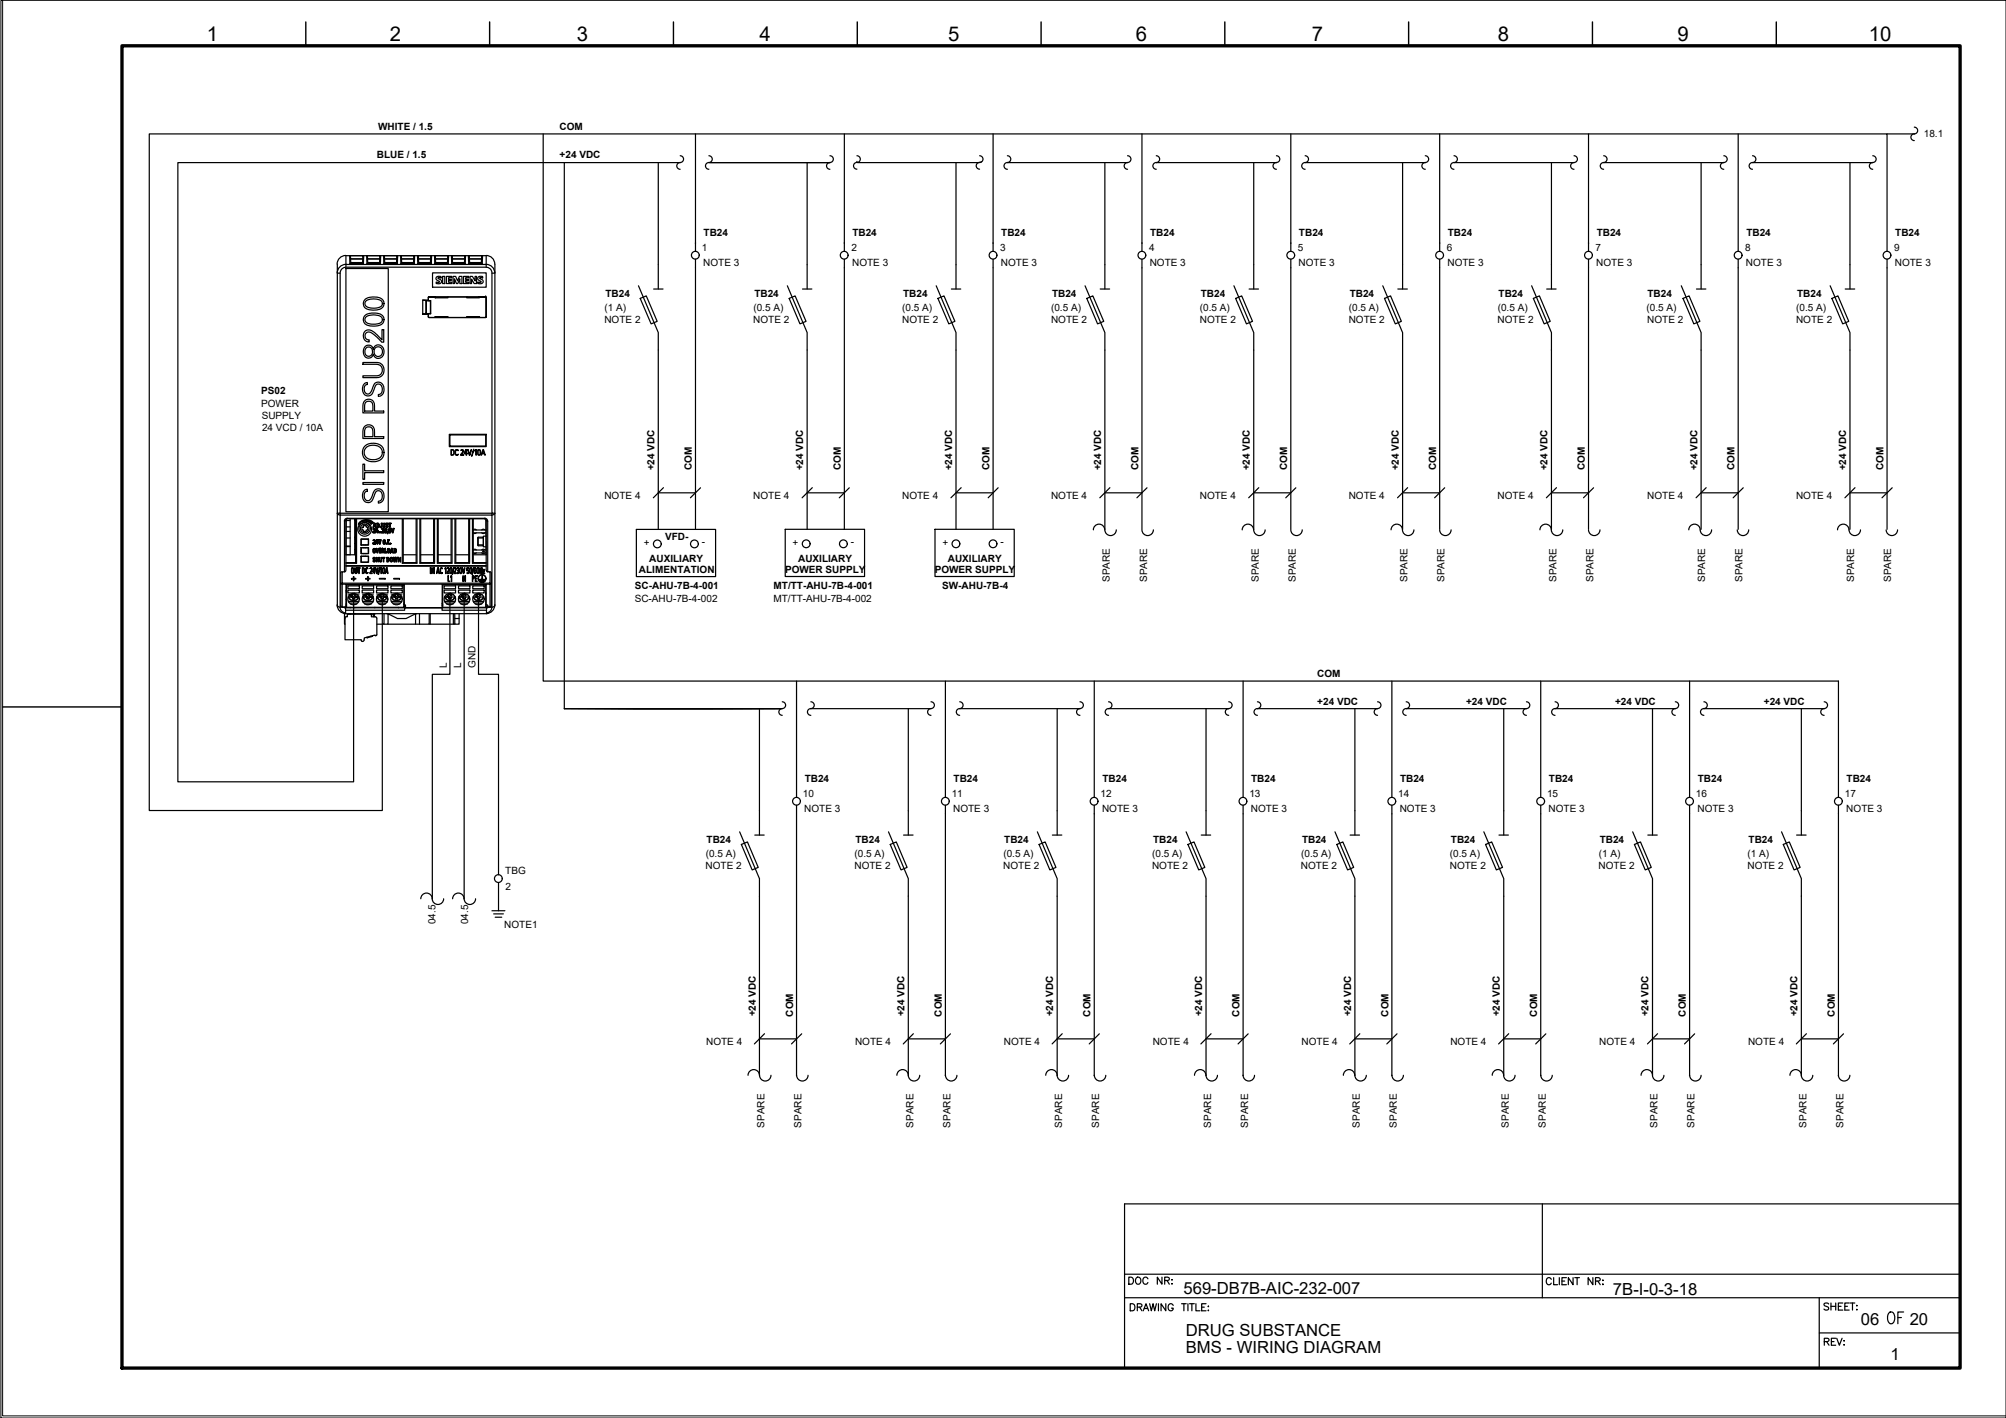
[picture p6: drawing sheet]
<svg xmlns="http://www.w3.org/2000/svg" width="420mm" height="297mm" viewBox="0 0 420 297" stroke-linecap="round" stroke-linejoin="round" font-family="sans-serif">
<defs><g id="words">
<text font-size="5.7" x="394.4" y="278.7">OF</text>
<text font-size="4.4" x="235.7" y="270.2">DOC NR:</text>
<g font-size="4.3">
<text x="43.3" y="8.5">1</text>
<text x="81.7" y="8.5">2</text>
<text x="120.8" y="8.5">3</text>
<text x="159.1" y="8.5">4</text>
<text x="198.6" y="8.5">5</text>
<text x="237.9" y="8.5">6</text>
<text x="274.8" y="8.5">7</text>
<text x="313.7" y="8.5">8</text>
<text x="351.3" y="8.5">9</text>
<text x="391.4" y="8.5">10</text>
</g>
<g font-size="3.5">
<text x="247.9" y="271">569-DB7B-AIC-232-007</text>
<text x="337.8" y="271.2">7B-I-0-3-18</text>
<text x="248.4" y="279.9">DRUG SUBSTANCE</text>
<text x="389.8" y="277.5">06</text>
<text x="400" y="277.5">20</text>
<text x="248.4" y="283.5">BMS - WIRING DIAGRAM</text>
<text x="395.9" y="284.8">1</text>
</g>
<g font-size="2.1">
<text x="79.2" y="27.2">WHITE / 1.5</text>
<text x="117.2" y="27.2">COM</text>
<text x="402.9" y="28.7">18.1</text>
<text x="78.9" y="33.2">BLUE / 1.5</text>
<text x="117.2" y="33.2">+24 VDC</text>
<text x="147" y="52.6">1</text>
<text x="147.4" y="49.5">TB24</text>
<text x="178.3" y="52.6">2</text>
<text x="178.5" y="49.5">TB24</text>
<text x="209.5" y="52.6">3</text>
<text x="209.7" y="49.5">TB24</text>
<text x="240.7" y="52.6">4</text>
<text x="240.9" y="49.5">TB24</text>
<text x="271.8" y="52.6">5</text>
<text x="272.1" y="49.5">TB24</text>
<text x="303" y="52.6">6</text>
<text x="303.3" y="49.5">TB24</text>
<text x="334.2" y="52.6">7</text>
<text x="334.4" y="49.5">TB24</text>
<text x="365.5" y="52.6">8</text>
<text x="365.8" y="49.5">TB24</text>
<text x="396.7" y="52.6">9</text>
<text x="397" y="49.5">TB24</text>
<text x="147.3" y="55.8">NOTE 3</text>
<text x="178.5" y="55.8">NOTE 3</text>
<text x="209.7" y="55.8">NOTE 3</text>
<text x="240.8" y="55.8">NOTE 3</text>
<text x="272" y="55.8">NOTE 3</text>
<text x="303.2" y="55.8">NOTE 3</text>
<text x="334.3" y="55.8">NOTE 3</text>
<text x="365.7" y="55.8">NOTE 3</text>
<text x="396.9" y="55.8">NOTE 3</text>
<text x="126.6" y="65.1">(1 A)</text>
<text x="126.8" y="62.3">TB24</text>
<text x="157.8" y="65.1">(0.5 A)</text>
<text x="158" y="62.3">TB24</text>
<text x="189" y="65.1">(0.5 A)</text>
<text x="189.2" y="62.3">TB24</text>
<text x="220.2" y="65.1">(0.5 A)</text>
<text x="220.3" y="62.3">TB24</text>
<text x="251.3" y="65.1">(0.5 A)</text>
<text x="251.5" y="62.3">TB24</text>
<text x="282.5" y="65.1">(0.5 A)</text>
<text x="282.7" y="62.3">TB24</text>
<text x="313.7" y="65.1">(0.5 A)</text>
<text x="313.9" y="62.3">TB24</text>
<text x="344.9" y="65.1">(0.5 A)</text>
<text x="345.1" y="62.3">TB24</text>
<text x="376.2" y="65.1">(0.5 A)</text>
<text x="376.4" y="62.3">TB24</text>
<text x="126.6" y="67.6">NOTE 2</text>
<text x="157.8" y="67.6">NOTE 2</text>
<text x="189" y="67.6">NOTE 2</text>
<text x="220.1" y="67.6">NOTE 2</text>
<text x="251.3" y="67.6">NOTE 2</text>
<text x="282.5" y="67.6">NOTE 2</text>
<text x="313.7" y="67.6">NOTE 2</text>
<text x="345" y="67.6">NOTE 2</text>
<text x="376.2" y="67.6">NOTE 2</text>
<text x="54.7" y="82.5">PS02</text>
<text x="54.7" y="85.2">POWER</text>
<text x="54.8" y="87.7">SUPPLY</text>
<text x="54.9" y="90.2">24 VCD / 10A</text>
<text x="137.1" y="98.5" transform="rotate(-90 137.1 98.5)">+24 VDC</text>
<text x="144.9" y="98.6" transform="rotate(-90 144.9 98.6)">COM</text>
<text x="168.3" y="98.5" transform="rotate(-90 168.3 98.5)">+24 VDC</text>
<text x="176.1" y="98.6" transform="rotate(-90 176.1 98.6)">COM</text>
<text x="199.4" y="98.5" transform="rotate(-90 199.4 98.5)">+24 VDC</text>
<text x="207.2" y="98.6" transform="rotate(-90 207.2 98.6)">COM</text>
<text x="230.6" y="98.5" transform="rotate(-90 230.6 98.5)">+24 VDC</text>
<text x="238.4" y="98.6" transform="rotate(-90 238.4 98.6)">COM</text>
<text x="261.8" y="98.5" transform="rotate(-90 261.8 98.5)">+24 VDC</text>
<text x="269.6" y="98.6" transform="rotate(-90 269.6 98.6)">COM</text>
<text x="293" y="98.5" transform="rotate(-90 293 98.5)">+24 VDC</text>
<text x="300.8" y="98.6" transform="rotate(-90 300.8 98.6)">COM</text>
<text x="324.1" y="98.5" transform="rotate(-90 324.1 98.5)">+24 VDC</text>
<text x="332" y="98.6" transform="rotate(-90 332 98.6)">COM</text>
<text x="355.5" y="98.5" transform="rotate(-90 355.5 98.5)">+24 VDC</text>
<text x="363.3" y="98.6" transform="rotate(-90 363.3 98.6)">COM</text>
<text x="386.7" y="98.5" transform="rotate(-90 386.7 98.5)">+24 VDC</text>
<text x="394.5" y="98.6" transform="rotate(-90 394.5 98.6)">COM</text>
<text x="126.6" y="104.6">NOTE 4</text>
<text x="157.8" y="104.6">NOTE 4</text>
<text x="189" y="104.6">NOTE 4</text>
<text x="220.1" y="104.6">NOTE 4</text>
<text x="251.3" y="104.6">NOTE 4</text>
<text x="282.5" y="104.6">NOTE 4</text>
<text x="313.7" y="104.6">NOTE 4</text>
<text x="345" y="104.6">NOTE 4</text>
<text x="376.2" y="104.6">NOTE 4</text>
<text x="139.3" y="113.2">VFD-</text>
<text x="134.8" y="114.4">+</text>
<text x="136" y="117.7">AUXILIARY</text>
<text x="147" y="114.2">-</text>
<text x="166" y="114.4">+</text>
<text x="167.2" y="117.6">AUXILIARY</text>
<text x="178.2" y="114.2">-</text>
<text x="197.4" y="114.4">+</text>
<text x="198.5" y="117.6">AUXILIARY</text>
<text x="209.6" y="114.2">-</text>
<text x="133" y="123.5">SC-AHU-7B-4-001</text>
<text x="133.8" y="120.1">ALIMENTATION</text>
<text x="162" y="123.5">MT/TT-AHU-7B-4-001</text>
<text x="164.4" y="120.1">POWER SUPPLY</text>
<text x="195.8" y="120.1">POWER SUPPLY</text>
<text x="197.3" y="123.5">SW-AHU-7B-4</text>
<text x="232.5" y="121.9" transform="rotate(-90 232.5 121.9)">SPARE</text>
<text x="240.2" y="121.9" transform="rotate(-90 240.2 121.9)">SPARE</text>
<text x="263.7" y="121.9" transform="rotate(-90 263.7 121.9)">SPARE</text>
<text x="271.4" y="121.9" transform="rotate(-90 271.4 121.9)">SPARE</text>
<text x="294.8" y="121.9" transform="rotate(-90 294.8 121.9)">SPARE</text>
<text x="302.6" y="121.9" transform="rotate(-90 302.6 121.9)">SPARE</text>
<text x="326" y="121.9" transform="rotate(-90 326 121.9)">SPARE</text>
<text x="333.8" y="121.9" transform="rotate(-90 333.8 121.9)">SPARE</text>
<text x="357.2" y="121.9" transform="rotate(-90 357.2 121.9)">SPARE</text>
<text x="364.9" y="121.9" transform="rotate(-90 364.9 121.9)">SPARE</text>
<text x="388.3" y="121.9" transform="rotate(-90 388.3 121.9)">SPARE</text>
<text x="396.1" y="121.9" transform="rotate(-90 396.1 121.9)">SPARE</text>
<text x="132.9" y="126.1">SC-AHU-7B-4-002</text>
<text x="162" y="126.1">MT/TT-AHU-7B-4-002</text>
<text x="93.6" y="140" transform="rotate(-90 93.6 140)">L</text>
<text x="96.6" y="140" transform="rotate(-90 96.6 140)">L</text>
<text x="99.6" y="139.9" transform="rotate(-90 99.6 139.9)">GND</text>
<text x="275.9" y="141.7">COM</text>
<text x="275.9" y="147.7">+24 VDC</text>
<text x="307.1" y="147.7">+24 VDC</text>
<text x="338.3" y="147.7">+24 VDC</text>
<text x="369.4" y="147.7">+24 VDC</text>
<text x="168.2" y="167">10</text>
<text x="168.6" y="163.9">TB24</text>
<text x="199.3" y="167">11</text>
<text x="199.7" y="163.9">TB24</text>
<text x="230.5" y="167">12</text>
<text x="230.9" y="163.9">TB24</text>
<text x="261.7" y="167">13</text>
<text x="262.1" y="163.9">TB24</text>
<text x="292.9" y="167">14</text>
<text x="293.2" y="163.9">TB24</text>
<text x="324" y="167">15</text>
<text x="324.4" y="163.9">TB24</text>
<text x="355.2" y="167">16</text>
<text x="355.6" y="163.9">TB24</text>
<text x="386.4" y="167">17</text>
<text x="386.8" y="163.9">TB24</text>
<text x="168.5" y="170.1">NOTE 3</text>
<text x="199.6" y="170.1">NOTE 3</text>
<text x="230.8" y="170.1">NOTE 3</text>
<text x="262" y="170.1">NOTE 3</text>
<text x="293.2" y="170.1">NOTE 3</text>
<text x="324.4" y="170.1">NOTE 3</text>
<text x="355.5" y="170.1">NOTE 3</text>
<text x="386.7" y="170.1">NOTE 3</text>
<text x="147.8" y="179.5">(0.5 A)</text>
<text x="148" y="176.7">TB24</text>
<text x="179" y="179.5">(0.5 A)</text>
<text x="179.2" y="176.7">TB24</text>
<text x="210.2" y="179.5">(0.5 A)</text>
<text x="210.4" y="176.7">TB24</text>
<text x="241.3" y="179.5">(0.5 A)</text>
<text x="241.5" y="176.7">TB24</text>
<text x="272.5" y="179.5">(0.5 A)</text>
<text x="272.7" y="176.7">TB24</text>
<text x="303.7" y="179.5">(0.5 A)</text>
<text x="303.9" y="176.7">TB24</text>
<text x="334.9" y="179.5">(1 A)</text>
<text x="335.1" y="176.7">TB24</text>
<text x="366" y="179.5">(1 A)</text>
<text x="366.2" y="176.7">TB24</text>
<text x="105.8" y="183.2">TBG</text>
<text x="147.8" y="182">NOTE 2</text>
<text x="179" y="182">NOTE 2</text>
<text x="210.1" y="182">NOTE 2</text>
<text x="241.3" y="182">NOTE 2</text>
<text x="272.5" y="182">NOTE 2</text>
<text x="303.7" y="182">NOTE 2</text>
<text x="334.8" y="182">NOTE 2</text>
<text x="366" y="182">NOTE 2</text>
<text x="105.9" y="186.4">2</text>
<text x="91.2" y="193.6" transform="rotate(-90 91.2 193.6)">04.5</text>
<text x="98" y="193.6" transform="rotate(-90 98 193.6)">04.5</text>
<text x="105.6" y="194.4">NOTE1</text>
<text x="158.3" y="212.9" transform="rotate(-90 158.3 212.9)">+24 VDC</text>
<text x="166.1" y="212.9" transform="rotate(-90 166.1 212.9)">COM</text>
<text x="189.4" y="212.9" transform="rotate(-90 189.4 212.9)">+24 VDC</text>
<text x="197.3" y="212.9" transform="rotate(-90 197.3 212.9)">COM</text>
<text x="220.6" y="212.9" transform="rotate(-90 220.6 212.9)">+24 VDC</text>
<text x="228.4" y="212.9" transform="rotate(-90 228.4 212.9)">COM</text>
<text x="251.8" y="212.9" transform="rotate(-90 251.8 212.9)">+24 VDC</text>
<text x="259.6" y="212.9" transform="rotate(-90 259.6 212.9)">COM</text>
<text x="283" y="212.9" transform="rotate(-90 283 212.9)">+24 VDC</text>
<text x="290.8" y="212.9" transform="rotate(-90 290.8 212.9)">COM</text>
<text x="314.1" y="212.9" transform="rotate(-90 314.1 212.9)">+24 VDC</text>
<text x="322" y="212.9" transform="rotate(-90 322 212.9)">COM</text>
<text x="345.3" y="212.9" transform="rotate(-90 345.3 212.9)">+24 VDC</text>
<text x="353.1" y="212.9" transform="rotate(-90 353.1 212.9)">COM</text>
<text x="376.5" y="212.9" transform="rotate(-90 376.5 212.9)">+24 VDC</text>
<text x="384.3" y="212.9" transform="rotate(-90 384.3 212.9)">COM</text>
<text x="147.9" y="219">NOTE 4</text>
<text x="179.1" y="219">NOTE 4</text>
<text x="210.3" y="219">NOTE 4</text>
<text x="241.4" y="219">NOTE 4</text>
<text x="272.6" y="219">NOTE 4</text>
<text x="303.8" y="219">NOTE 4</text>
<text x="335" y="219">NOTE 4</text>
<text x="366.1" y="219">NOTE 4</text>
<text x="160.1" y="236.2" transform="rotate(-90 160.1 236.2)">SPARE</text>
<text x="167.9" y="236.2" transform="rotate(-90 167.9 236.2)">SPARE</text>
<text x="191.3" y="236.2" transform="rotate(-90 191.3 236.2)">SPARE</text>
<text x="199.1" y="236.2" transform="rotate(-90 199.1 236.2)">SPARE</text>
<text x="222.5" y="236.2" transform="rotate(-90 222.5 236.2)">SPARE</text>
<text x="230.3" y="236.2" transform="rotate(-90 230.3 236.2)">SPARE</text>
<text x="253.7" y="236.2" transform="rotate(-90 253.7 236.2)">SPARE</text>
<text x="261.4" y="236.2" transform="rotate(-90 261.4 236.2)">SPARE</text>
<text x="284.8" y="236.2" transform="rotate(-90 284.8 236.2)">SPARE</text>
<text x="292.6" y="236.2" transform="rotate(-90 292.6 236.2)">SPARE</text>
<text x="316" y="236.2" transform="rotate(-90 316 236.2)">SPARE</text>
<text x="323.8" y="236.2" transform="rotate(-90 323.8 236.2)">SPARE</text>
<text x="347.2" y="236.2" transform="rotate(-90 347.2 236.2)">SPARE</text>
<text x="354.9" y="236.2" transform="rotate(-90 354.9 236.2)">SPARE</text>
<text x="378.4" y="236.2" transform="rotate(-90 378.4 236.2)">SPARE</text>
<text x="386.1" y="236.2" transform="rotate(-90 386.1 236.2)">SPARE</text>
</g>
</g></defs>
<!-- layer: PDF_I_DATA -->
<g fill="none" stroke="#000" stroke-width=".25">
<path d="M70.7 57.2v69.6M72.4 53.5a1.81 1.81 0 0 0-1.8 1.8l.1 1.8M72.5 53.6h29.3M73.3 53.6h2.8M76.9 53.6h2.8M80.4 53.6h2.8M84 53.6h2.7M87.5 53.6h2.8M91.1 53.6h2.8M94.7 53.6h2.7M98.2 53.6h2.8M101.8 53.5a1.81 1.81 0 0 1 1.8 1.8"/>
<path d="M103.7 57.2v69.6M103.7 55.3v1.8M133.3 110.9h16.6v9.9h-16.6zM137.9 103.2h7.8M139 102.2l-2.2 2.1M146.7 102.2l-2.1 2.1M164.5 110.9h16.6v9.9h-16.6zM169.1 103.2h7.7M170.1 102.2l-2.1 2.1M177.9 102.2l-2.1 2.1M195.8 110.9h16.6v9.9h-16.6zM200.2 103.2h7.8"/>
<path d="M201.3 102.2l-2.1 2.1M209.1 102.2l-2.1 2.1M231.4 103.2h7.8M232.5 102.2l-2.1 2.1M240.2 102.2l-2.1 2.1M262.6 103.2h7.8M263.7 102.2l-2.2 2.1M271.4 102.2l-2.1 2.1M293.8 103.2h7.7M294.8 102.2l-2.1 2.1M302.6 102.2l-2.1 2.1M325 103.2h7.7"/>
<path d="M326 102.2l-2.1 2.1M333.8 102.2l-2.1 2.1M356.3 103.2h7.8M357.4 102.2l-2.2 2.1M365.1 102.2l-2.1 2.1M387.5 103.2h7.7M388.5 102.2l-2.1 2.1M396.3 102.2l-2.1 2.1M70.6 126.7a1.81 1.81 0 0 0 1.8 1.8M72.3 128.5h.1M72.4 128.5h29.5M102.2 128.5h-.3"/>
<path d="M103.6 126.7a1.81 1.81 0 0 1-1.7 1.8M159.1 217.6h7.7M160.1 216.5l-2.1 2.2M167.9 216.6l-2.1 2.1M190.2 217.6h7.8M191.3 216.5l-2.1 2.2M199.1 216.6l-2.1 2.1M221.4 217.6h7.8M222.5 216.5l-2.1 2.2M230.3 216.6l-2.2 2.1M252.6 217.6h7.8M253.7 216.5l-2.2 2.2"/>
<path d="M261.4 216.6l-2.1 2.1M283.8 217.6h7.7M284.8 216.5l-2.1 2.2M292.6 216.6l-2.1 2.1M314.9 217.6h7.8M316 216.5l-2.1 2.2M323.8 216.6l-2.2 2.1M346.1 217.6h7.8M347.2 216.5l-2.1 2.2M354.9 216.6l-2.1 2.1M377.3 217.6h7.8M378.4 216.5l-2.2 2.2"/>
<path d="M386.1 216.6l-2.1 2.1"/>
</g>
<!-- layer: PDF_EI-CTRL -->
<g fill="none" stroke="#000" stroke-width=".25">
<path d="M70.7 57.1v.1h.5M71.6 56.4l.9-.4h29.3a1.23 1.23 0 0 1 1.2 1.2v50.3h.7l-.1 .2-.6 .2v-.4h-31.8v.4l-.4-.1-.1-.3h.5v-50.4zM72.4 55.4a1.81 1.81 0 0 0-1.8 1.8M72.5 53.6v1.8h29.3v-1.8M72.5 56.2h8.8v51h-8.8zM72.5 55.4v.6M73.2 53.5l.2 .2 .1 1.5h2.4l.1-1.5 .1-.2M73.2 53.6l.1 1.7h2.8l.1-1.7M73.4 54.2h2.6M73.4 55h2.5M74.3 55.2h.1M76.1 55.2h.1"/>
<path d="M76.1 55.2h-2.8M76.8 53.5l.1 .2M76.8 53.6l.1 1.7h2.8v-1.7M77 54.2h2.5M77 55h2.5M79.1 55.2h.1M79.6 55.2h.1M79.6 55.2h-2.8M79.7 53.5l-.2 .2v1.5h-2.5v-1.5M80.3 53.5l.2 .2 .1 1.5h2.5v-1.5l.2-.2M80.3 53.6l.1 1.7h2.8l.1-1.7M80.5 54.2h2.6"/>
<path d="M80.6 55h2.5M83 55.2h.1M83.2 55.2h.1M83.2 55.2h-2.8M83.9 53.5l.2 .2M83.9 53.6l.1 1.7h2.8v-1.7M84.1 54.2h2.6M84.1 55h2.5M84.2 55.2h.1M86.7 55.2h-2.8M86.8 53.5l-.1 .2-.1 1.5h-2.5v-1.5M87.4 53.5l.2 .2"/>
<path d="M87.4 53.6l.1 1.7h2.8l.1-1.7M87.7 54.2h2.5M87.7 55h2.5M90.1 55.2h.1M90.3 55.2h-2.8M90.4 53.5l-.2 .2-.1 1.5h-2.4l-.1-1.5M90.6 57.2h11.2v3h-11.2zM91 53.5l.2 .2v1.5h2.5l.1-1.5M91 53.6l.1 1.7h2.8l.1-1.7M91.2 54.2h2.5M91.2 55h2.5M91.3 55.2h.1"/>
<path d="M91.4 58l.4-.1h.6v.3h-.6l.2 .2a.54 .54 0 0 1 .4 .8 .54 .54 0 0 1-.8 .2h-.2v-.3h.5l.2-.1-.2-.1a.56 .56 0 0 1-.5-.9zM92.7 57.9h.5v1.5h-.5zM93.5 57.9h1.1v.3h-.6v.3h.5v.3h-.5v.3h.6v.3h-1.1zM93.9 55.2h-2.8M93.9 53.5l-.2 .2M94.5 53.5l.2 .2 .1 1.5h2.5v-1.5M94.6 53.6v1.7h2.9v-1.7M94.8 54.2h2.5M94.8 55h2.5M94.9 57.9h.5l.4 .9 .4-.9h.6v1.5h-.5v-1l-.4 1h-.3l-.4-1v1h-.3zM97.1 57.9h1.1v.3h-.7v.3h.6v.3h-.6v.3h.7v.3h-1.1zM97.4 55.2h-2.8"/>
<path d="M97.5 53.5l-.2 .2M98.1 53.5l.2 .2 .1 1.5h2.4l.1-1.5M98.1 53.6l.1 1.7h2.8l.1-1.7M98.2 55.2h.1M98.2 55.2h2.8M98.3 54.2h2.6M98.3 55h2.5M98.5 57.9h.5l.5 1v-1h.3v1.5h-.5l-.5-.9v.9h-.3zM100.1 58.1l.3-.2h.7v.3h-.5l-.1 .1 .1 .1a.56 .56 0 0 1 .5 .7 .56 .56 0 0 1-.9 .3h-.1v-.3h.6v-.2a.61 .61 0 0 1-.6-.8zM101 53.5l-.1 .2M101.8 56v-.6a1.81 1.81 0 0 1 1.8 1.8M103.7 57.1v.1h-.7"/>
<path d="M76 75.9h2.4a1.62 1.62 0 0 1 2 1.4 1.62 1.62 0 0 1-1.7 1.8h-2.7v-.4h2.4a1.27 1.27 0 0 0 1.7-1.2 1.27 1.27 0 0 0-1.7-1.2h-2.4zM76.4 69.4a1.62 1.62 0 0 1 2.4 .6l1.2 1.2v-2.1h.4v2.6h-.5l-.2-.3a4.2 4.2 0 0 0-2.6-1.8 .83 .83 0 0 0-.6 .9 .83 .83 0 0 0 .8 .7v.4a1.32 1.32 0 0 1-1.1-.8 1.32 1.32 0 0 1 .2-1.4zM76.5 66a3.6 3.6 0 0 1 3.6 .1 1.38 1.38 0 0 1 .1 1.6 1.38 1.38 0 0 1-1.5 .6 2.48 2.48 0 0 1-2.5-.8 1.26 1.26 0 0 1 .3-1.5zM76.5 62.6a3.3 3.3 0 0 1 3.7 .3 1.43 1.43 0 0 1-1.5 2 2.21 2.21 0 0 1-2.5-.9 1.26 1.26 0 0 1 .3-1.4zM76.6 72.5a1.01 1.01 0 0 1 1.6 .6 1.15 1.15 0 0 1 1.4-.8 1.15 1.15 0 0 1 .8 1.3 1.15 1.15 0 0 1-.8 1.4 1.15 1.15 0 0 1-1.4-.8 1.08 1.08 0 0 1-1.3 .8 1.08 1.08 0 0 1-.8-1.4l.1-.6zM76.6 66.4a2.89 2.89 0 0 1 3.4 .2 .94 .94 0 0 1-.2 1 .94 .94 0 0 1-.9 .3 2.1 2.1 0 0 1-2.4-.7l-.1-.4zM76.6 63.1a2.93 2.93 0 0 1 3.4 .1 .96 .96 0 0 1-.2 1 .96 .96 0 0 1-.9 .3 2.14 2.14 0 0 1-2.4-.7l-.1-.4zM76.7 72.9a.92 .92 0 0 1 1.4 .7 .92 .92 0 0 1-1.2 1l-.1-.1a1.15 1.15 0 0 1-.1-1.6zM78.6 72.9a.95 .95 0 0 1 1.3 .1 .95 .95 0 0 1 0 1.3 .95 .95 0 0 1-1.3 .1l-.2-.5zM88.5 62.9l1.6 .1 .1 2.7M89.2 65.6l.2 .1M89.2 63.1v2.5z"/>
<path d="M89.3 65.5l.1 .1M89.4 63l-.2 .1M89.4 63l-.1 .1M89.7 66.4l.1 .1M89.7 62.9v-.6v.7M89.7 65.7v.1M89.8 62.2l-.1 .1M90.1 65.7l-1.6 .1v-2.9l1.7 .1v2.7h-.5v.7v-.6h-1.2M90.2 63h-.1M91.1 62.2h-1.3h11.9h-1.3M91.1 62.2h2.7v.2h-2.7zM91.1 66.3h2.7v.2h-2.7z"/>
<path d="M91.1 66.5h-1.3h11.9h-1.3v-.2h-2.7v.2M93.8 66.5h6.6M93.8 62.2h3.9M97.7 62.2h2.7v.2h-2.7zM101.7 62.2l.1 .1M101.7 66.5h.1M101.7 62.2h.1M101.8 66.4l-.1 .1M101.8 62.3v4.1zM76 97.2h.4v1.4h4v.4h-4v1.4h-.4zM76.3 89.4a1.25 1.25 0 0 1 1.6-.2 1.25 1.25 0 0 1 .5 1.4v.9h2v.3h-4.4v-1.7zM76.3 84a1.25 1.25 0 0 1 1.6-.2 1.25 1.25 0 0 1 .5 1.5v.8h2v.4h-4.4l.1-1.9z"/>
<path d="M76.3 80.4l.6-.3v.4a1.04 1.04 0 0 0-.6 1.1 1.04 1.04 0 0 0 .9 .9 3.9 3.9 0 0 0 1.1-1.9 1.17 1.17 0 0 1 1.4-.4 1.17 1.17 0 0 1 .7 1.3v.6a1.19 1.19 0 0 1-1.2 .9v-.4a1.11 1.11 0 0 0 .9-1.1 1.11 1.11 0 0 0-1-1l-.5 .3a4.1 4.1 0 0 1-1.1 2.1 1.43 1.43 0 0 1-1.5-.8 1.43 1.43 0 0 1 .2-1.6zM76.4 93.4a2.68 2.68 0 0 1 3.9 .5 2.05 2.05 0 0 1-.4 2.2 2.05 2.05 0 0 1-2.2 .6 1.92 1.92 0 0 1-1.7-1.2 1.92 1.92 0 0 1 .4-2.1zM76.6 93.8a2.17 2.17 0 0 1 3.5 .6 1.82 1.82 0 0 1-2.7 1.8 1.45 1.45 0 0 1-.8-2.4zM76.6 89.6a1 1 0 0 1 1.2 .1 1 1 0 0 1 .3 1.1v.7h-1.7v-1.4zM76.6 84.3a.99 .99 0 0 1 1.2 0 .99 .99 0 0 1 .3 1.2v.6h-1.7v-1.3zM94.1 91h7.7v2.6h-7.7zM94.2 91.1h7.5v2.3h-7.5zM94.5 94.2a.59 .59 0 0 1 .7 .6 .59 .59 0 0 1-.7 .5zM94.6 94.3a.51 .51 0 0 1 .5 .5 .51 .51 0 0 1-.5 .5zM95.4 94.3l.4-.1 .2 .2-.1-.1a.38 .38 0 0 0-.5 .1 .38 .38 0 0 0 0 .5 .32 .32 0 0 0 .2 .4 .32 .32 0 0 0 .4-.1l-.2 .2-.4-.2zM96.6 94.3a.34 .34 0 0 1 .5 0 .34 .34 0 0 1-.2 .5l-.3 .5 .5 .1h-.6l.2-.5a.42 .42 0 0 0 .2-.6l-.3 .1zM97.5 94.2h.2v.8h.2h-.2v.4l-.1-.4h-.4z"/>
<path d="M97.6 94.3v.7h-.3zM98 94.2l.4 1.1 .4-1.1-.4 1.2h-.1zM99.2 94.1l-.4 1.4zM99.4 94.4l.4-.2v1.2l-.1-1.1zM100.1 94.2a.32 .32 0 0 1 .4 0 .32 .32 0 0 1 .1 .4v.3a.34 .34 0 0 1-.4 .5 .34 .34 0 0 1-.1-.6zM100.2 94.3l.3 .1 .1 .7-.2 .2-.3-.2zM101.2 94.2l.4 1.1-.1-.3h-.6l-.1 .3zM101.2 94.3l.2 .7h-.4zM71.6 119.8l-.3 .3M72.2 109.2v10.6h-.5v2.4h30.9v-2.4h-.4v-10.6M72.2 109.2l.3-.2v10.4l-.1 .2-.2 .2M72.5 116.2h2"/>
<path d="M72.5 118.5h29.3M72.5 118.6h29.3M72.5 114.5h.8M72.5 114.4h.8M72.5 110.4h.8M72.5 111.3h.8M72.5 112.7h.8M72.5 109h.8M72.5 108.8v7.4M72.7 108.7l-.3 .3M72.7 108.5a.6 .6 0 0 0-.6 .7M72.7 108.6h28.9v.1h-28.9z"/>
<path d="M73.3 108.7v7.5h-.8M73.7 119l.3-.1 .1 .3v.7l-.2 .2-.3-.2zM73.8 119l.2 .2v.7l-.1 .2-.2-.2zM74.3 113.9h.2M74.3 108.7v7.5M74.3 118.9l.2 1.1 .2-.1v-1l.1 .7a.3 .3 0 0 1 0 .4 .3 .3 0 0 1-.5 0zM74.4 108.8l-.1 .1M74.4 112.7l-.1-.2 .2 .2M74.5 115.1h-.2M74.5 112.9h-.2M74.5 108.9v3.6M74.5 108.8l-.2 .1"/>
<path d="M74.5 108.7v9.2h-2M74.5 117.8l.1 .2M74.7 108.7v9.3h-2.2M74.9 118.9h.6l-.3 .1v1.1v-1.1zM75.3 109.4a2 2 0 0 1 2.9 .1l-.5 .3a1.67 1.67 0 0 0-2.6 0zM75.6 116.5h1.6v1.3h-1.6zM75.6 114.7h1.6v1.3h-1.6zM75.6 112.9h1.6v1.3h-1.6zM75.6 114.1h.1M75.6 113h.1M75.6 115.9h.1M75.6 114.8h.1"/>
<path d="M75.6 117.8h.1M75.6 116.6h.1M75.6 115.5v.1M75.6 115.3h.1M75.6 113h1.6v1.1h-1.6zM75.6 114.8h1.6v1.1h-1.6zM75.6 116.6h1.6v1.2h-1.6zM75.6 115.1v.1M75.9 118.9h.2a.51 .51 0 0 1 .3 .8l-.1 .3-.4 .1zM76 119a.57 .57 0 0 1 .3 .5 .57 .57 0 0 1-.3 .5zM76 101.1h4.4v.4h-4.4zM76.1 110.1h.6v.3h.3v.6h-.3v.3h-.6v-.3h-.3v-.6h.3z"/>
<path d="M76.2 114.1v.1M76.2 114.7v.1M76.2 115.9v.1M76.2 116.5v.1M76.3 102.7l.6-.2v.4a1.05 1.05 0 0 0-.6 1.1 1.05 1.05 0 0 0 .9 .9 3.9 3.9 0 0 0 1.1-1.9 1.17 1.17 0 0 1 1.4-.5 1.17 1.17 0 0 1 .7 1.4v.4a1.23 1.23 0 0 1-1.2 1.1v-.4a1.1 1.1 0 0 0 .9-1.2 1.1 1.1 0 0 0-1-1 1.57 1.57 0 0 0-.8 1.3 1.19 1.19 0 0 1-1.4 1.2 1.19 1.19 0 0 1-1-1.5l.2-.7zM76.6 114.1v.1M76.6 114.7v.1M76.6 115.9v.1M76.6 116.5v.1M76.6 109l.6 .2 .5 .4M76.7 119l.2-.1 .2 .2-.3-.1-.1 .6a.25 .25 0 0 0-.1 .3 .25 .25 0 0 0 .3 .1h.2l-.2 .1a.75 .75 0 0 1-.2-1.1zM77.2 115.1v.1"/>
<path d="M77.2 115.3h.1M77.2 115.5v.1M77.6 118.9l.3 .1v.3l-.3 .7 .4 .1h-.5l.4-.9-.2-.2-.2 .1zM78 109.5l-.3 .2 .3-.2M78 109.5a2.04 2.04 0 0 0-1.9-.4l1.1 .2 .5 .4M78.1 113.9h.1M78.1 111.5h.1M78.1 111.5v.1M78.1 115.2v.4M78.2 113.2h.2l.1 .2-.4 .6h.5M78.2 110.8h.2l.1 .2-.4 .6h.5M78.2 109.5a2.06 2.06 0 0 0-3.1 .3"/>
<path d="M78.2 110.7v.1M78.2 116.9h.4l-.3-.1-.2 .2M78.2 113.1v.1M78.2 110.8v.1M78.2 116.8a.45 .45 0 0 0 .3 .7l-.1 .2-.2-.2M78.2 115h.4v.5a.24 .24 0 0 1-.1 .3 .24 .24 0 0 1-.4-.1zM78.2 117l.4 .5M78.2 113.9h.4zM78.2 115.3l.1 .4 .2-.1M78.3 111.5h.3zM78.3 115.7l.1 .1M78.3 118.9h.1v.8h.1l-.1 .4v-.3h-.4z"/>
<path d="M78.3 115l.2 .1-.1 .7-.2-.2zM78.3 110.2h.3M78.4 119v.7h-.3zM78.4 109.7l.1-.1 .2 .9-.2-.8M78.4 109.6l-.3 .9M78.4 109.7l.2 .5h-.3zM78.5 117.4l-.4 .1M78.5 110.9l-.4 .5M78.5 109.6h-.1l-.3 .9 .2-.2h.3l.1 .2M78.5 110.9l-.4 .6M78.5 113.3l-.4 .6M78.6 113.2l-.2-.1-.2 .1a.28 .28 0 0 1 .4 .1 .28 .28 0 0 1-.2 .4l-.2 .2h.4"/>
<path d="M78.6 117l-.3-.1v.3a.26 .26 0 0 1 .3 .1 .26 .26 0 0 1-.1 .4 .26 .26 0 0 1-.4-.2h.1M78.6 110.9l-.2-.2-.2 .1a.28 .28 0 0 1 .4 .2 .28 .28 0 0 1-.2 .3l-.2 .3 .4-.1M78.6 110.8v.1M78.6 115.2v.2M78.6 115.1l-.3-.2-.2 .3M78.6 118.9l.3 1.1 .3-1.1-.2 1.2h-.1zM78.7 113.7v.1h.3v.2l.2-.3M78.7 111.2l.2-.4-.2 .4M78.8 114.9l.2 .9h.1l.2-.8M78.8 114.9h.1M78.8 116.8v.9l.1-.4h.3v.4v-.9M78.8 111.3h.2z"/>
<path d="M78.8 113.7h.2zM78.8 115l.2 .7M78.8 114.9l.2 .8M78.8 114.9v.1M78.9 116.8v.4h.3v-.4M78.9 117.1h.3M78.9 113.1l-.2 .6M78.9 110.8l.2-.1h-.2l-.2 .7h.3l.1 .2 .1-.3M78.9 110.7l-.2 .6M78.9 109.7a.44 .44 0 0 1 .5 .4 .44 .44 0 0 1-.4 .4l-.1-.9a.38 .38 0 0 1 .4 .1 .38 .38 0 0 1 .1 .4M78.9 113.1h.2zM79 113.2v.5h-.2z"/>
<path d="M79 110.8v.5h-.2zM79 115.7h.1M79.1 113.1v.6h.1M79.1 113.1h-.2M79.1 110.8v.5h.1M79.1 111.3h.1zM79.1 113.7h.1zM79.2 109.7h-.2v.8l.3-.2-.1-.6M79.2 114.9l-.2 .8M79.2 114.9h.1M79.3 113.1l.2 .9 .3-.9M79.4 113.1h.1"/>
<path d="M79.3 110.1l-.1 .2-.2 .1M79.3 111.4v.2l.1-.1M79.4 111.4h.1M79.3 113.1l.2 .8M79.4 113.1h-.1M79.4 111.4l-.1 .1M79.4 114.9v.9h.4M79.4 114.9h.4zM79.5 118.9l-.3 1.4zM79.5 116.8h.1l-.1 .5a.26 .26 0 0 0 .2 .4 .26 .26 0 0 0 .2-.4v-.5M79.5 115.3h.3zM79.5 115.7h.3z"/>
<path d="M79.5 113.9h.1M79.5 117.4l.2 .2 .2-.2M79.6 116.8l.1 .9 .2-.2v-.7M79.6 111.4v.2v-.1M79.6 111.4h.1M79.6 111.4v.1M79.7 110.3h-.1M79.7 113.1l-.2 .8M79.8 113.1h.1M79.8 118.9h.1v1.2l-.1-1-.2 .1zM79.8 111.4v.2l.1-.1M79.9 111.4h.1"/>
<path d="M79.8 115h-.3v.3h.3M79.8 115.3l-.3 .1v.4l.3-.1M79.8 114.9l-.4 .1M79.9 111.4l-.1 .1M79.9 109.7v-.1v.7l-.1 .2-.1-.2M79.9 109.7v.5a.2 .2 0 0 1 .1 .3 .2 .2 0 0 1-.3 0 .2 .2 0 0 1 0-.2l.1 .1 .1-.2M80 111.6v-.1v.1h.4M80 110.9h.3l-.3 .6M80 111.4l.3-.5-.3 .6M80 115l.2-.1 .2 .2M80 114.9v.9l.1-.4 .2 .1 .2 .3M80 114.9h.2z"/>
<path d="M80 110.7v.1M80.1 115h.2v.3h-.2zM80.1 111.5h.3zM80.1 116.8h.5h-.5v.1h.2v.8l.1-.8 .2-.1M80.2 119l.1-.1a.77 .77 0 0 1 0 1.2 1.03 1.03 0 0 1-.1-1.1zM80.2 109.7l.1-.1-.1 .5a.27 .27 0 0 0 .2 .4 .27 .27 0 0 0 .2-.4v-.4M80.2 114.9l.2 .2-.1 .3M80.3 119a.76 .76 0 0 1 .1 1l-.2-.1zM80.3 109.7v.7l.1 .1 .2-.1v-.8v.1M80.3 110.1v.3l.3-.2M80.3 113.3l.2-.2 .2 .2M80.3 113.4v.4"/>
<path d="M80.3 115.4l.2 .4-.1-.2M80.3 113.2h.4v.6a.24 .24 0 0 1-.2 .2 .24 .24 0 0 1-.2-.2zM80.3 115.2l-.2 .1M80.3 115.3l.1 .2M80.3 115.5v.1M80.4 113.2l.2 .1-.1 .6-.2-.1zM80.4 110.9l-.1-.2-.2 .1a.28 .28 0 0 1 .3 .2 .28 .28 0 0 1-.2 .3l-.1 .3 .3-.1M80.4 115.1v.1M80.4 115.5v.1M80.6 111a.24 .24 0 0 1 .2-.3 .24 .24 0 0 1 .2 .3M80.6 110.9h.1M80.6 114.9v.9h.4"/>
<path d="M80.6 111.2v.2M80.7 114.9h.1M80.6 111.4l.1 .2a.18 .18 0 0 1 0-.3 .18 .18 0 0 1 .3 .1 .18 .18 0 0 1-.2 .2h-.1M80.6 113.3v.5l-.1 .1h-.1l-.1-.5M80.7 114.9l-.1 .1M80.7 115v.8l.3-.1M80.7 115.7h.3zM80.7 113.3v.3M80.8 110.7v.1a.22 .22 0 0 0-.2 .1 .22 .22 0 0 0 .1 .3 .26 .26 0 0 0-.1 .4 .26 .26 0 0 0 .4 0 .26 .26 0 0 0-.1-.4l.1-.3-.2-.1M80.8 111.1l.1-.2zM80.9 109.6a.47 .47 0 0 0 .3 .7l-.1 .2-.2-.2M80.9 109.7h.4"/>
<path d="M80.9 118.9h.1l.3 1.2-.2-.3h-.3l-.1 .3zM80.9 113.8v.2l.1-.1M81 113.8h.1M80.9 110.9l-.1 .2-.2-.2 .2 .3a.16 .16 0 0 1-.2-.2 .16 .16 0 0 1 .2-.2 .16 .16 0 0 1 .1 .3l-.1 .1M80.9 111.2l.1 .1zM80.9 109.8l.4 .5M80.9 111.4l-.2 .1M81 119l.1 .7h-.3zM81 110.8v.1M81 113.8l-.1 .1M81 116.8h.3l.2 .5-.1 .4h-.4v-.9h.4l.1 .5M81 111.3v.1"/>
<path d="M81.2 115.2v.4l.2 .2M81.2 113.1v.9l.1-.4 .3 .4-.3-.5M81.3 113.1h.1M81.2 115l.4 .1v.4a.24 .24 0 0 1-.1 .3 .24 .24 0 0 1-.3-.1zM81.2 110.3l-.4 .1M81.3 109.7l-.3-.1-.2 .3M81.3 116.9h-.2v.8l.3-.3-.1-.5M81.3 113.1h-.1M81.3 113.1v.4l.3-.4-.3 .3M81.3 115l.2 .2-.1 .6-.2-.2zM81.3 109.8l-.3-.1v.3a.27 .27 0 0 1 .3 .2 .27 .27 0 0 1-.1 .3 .27 .27 0 0 1-.4-.1l.1-.1M81.3 111.5l-.1 .3v-.4v.4"/>
<path d="M81.3 111.4l-.1 .1M81.3 113.5l.3 .5M81.4 117.2v.3l-.3 .1M81.4 111a.24 .24 0 0 1 .2-.3 .24 .24 0 0 1 .3 .3M81.4 109.7l.5-.1h-.5v.1h.2v.8l.1-.8h.2M81.4 110.9h.1M81.5 111.3v.3a.2 .2 0 0 1 0-.4 .18 .18 0 0 1 .3 .2 .18 .18 0 0 1-.2 .2h-.1M81.5 111.2l-.1 .2M81.5 115.2l-.1 .5-.1-.1-.1-.4M81.6 113.1l-.3 .4M81.6 115.1l-.3-.2-.1 .3M81.6 115.1v.1"/>
<path d="M81.6 110.7v.1a.22 .22 0 0 0-.2 .1 .22 .22 0 0 0 .1 .3 .26 .26 0 0 0-.1 .4 .26 .26 0 0 0 .4 0 .26 .26 0 0 0-.1-.4l.2-.2-.3-.2M81.7 117l.2-.3 .3 .1v.2M81.8 116.9l.2-.1 .2 .1v.5a.23 .23 0 0 1-.2 .3 .23 .23 0 0 1-.3-.2zM81.8 113.8v.2l.1-.1M81.8 115.8l.2-.9-.2 .9 .1-.2h.3l.2 .2M81.8 110.9l-.2 .2-.1-.2 .1 .3-.1-.3h.2l-.1 .3M81.8 110.9l-.2 .2zM81.9 113.8h.1M81.8 111.2l.1 .1zM81.8 111.3l-.1 .2h-.2M81.8 117.4l.1 .2 .2-.2M81.8 110.8v.1"/>
<path d="M81.8 117h.3v.5a.16 .16 0 0 1-.1 .2 .16 .16 0 0 1-.2-.2zM81.9 113.8l-.1 .1M81.9 111.3v.1M81.9 115.5h.3zM82 115l.1-.1 .3 .9-.3-.8M82 110.8l.1-.1 .1 .9 .3-.8M82 114.9h.1zM82 110.7l.1 .1M82 115l.2 .5M82.1 110.8l.2 .7M82.1 115l-.2 .6h.3M82.1 110.8l.2 .8"/>
<path d="M82.3 116.8l.1-.1 .2 1M82.4 116.8l.2 .7M82.4 116.7l.2 .8M82.4 110.7l-.2 .8M82.5 110.7v.1zM82.5 115a.44 .44 0 0 1 .5 .4 .44 .44 0 0 1-.5 .4v-.9h.2a.36 .36 0 0 1 .3 .5v-.1M82.6 115l.3 .2a.33 .33 0 0 1 .1 .4 .33 .33 0 0 1-.4 .2zM82.7 116.7l-.1 .8M82.7 116.8l-.1 .7M82.7 116.8h.1zM82.8 116.8l.2 .8M82.9 115.4l-.1 .3h-.2"/>
<path d="M83 117.5h.1M83.1 116.8l-.1 .7M83.2 116.7l-.2 .8-.2-.8M83.2 116.7v.1zM83.2 116.8l-.1 .9-.3-.7-.2 .7M83.4 116.8h.1l-.1 .9 .1-.7 .4 .7v-.9M83.5 116.8l.3 .7 .1-.7h-.1M83.5 116.7l.3 .8M84.3 108.7v9.3h3v-9.3M84.4 117.8l-.2 .2M84.5 108.7l-.1 9.2h2.8v-9.2M84.5 116.2h2.7"/>
<path d="M87.2 117.8l.1 .2M87.9 108.7v9.3h3.1v-9.3M88.1 117.8l-.2 .2M88.1 108.7v9.2h2.8l-.1-9.2M88.1 116.2h2.7M90.1 118.9l.1 1.2zM90.4 118.9l.5 1 .1-1v1.2l-.5-.9-.1 .9zM90.9 117.8l.1 .2M91.6 108.7v9.3h3.1v-9.3M91.7 118.9h.1l.2 1.2-.1-.3h-.3l-.2 .3zM91.7 117.8l-.1 .2M91.7 119l.2 .7h-.3z"/>
<path d="M91.8 108.7l-.1 9.2h2.9l-.1-9.2M91.8 116.2h2.7M92.3 119l.2-.1 .2 .2-.2-.1a.72 .72 0 0 0-.1 1l.2-.1v.2a.5 .5 0 0 1-.4-.8zM93.3 118.9h.1v1.2l-.1-1-.1 .1zM93.8 118.9l.2 .1 .1 .2-.4 .8 .4 .1h-.5l.4-.8v-.3l-.4 .1zM94.3 119l.1-.1a.79 .79 0 0 1 .1 1.2l-.3-.2zM94.3 119.1l.2-.1 .1 .2v.8l-.1 .1-.2-.2zM94.5 117.8l.2 .2M95 118.9l-.3 1.4zM95.2 118.9l.3 .1v.3l-.3 .7 .3 .1h-.4l.3-.9-.1-.2-.2 .1zM95.3 108.7v9.3h3.1v-9.3M95.4 117.8l-.1 .2"/>
<path d="M95.5 108.7l-.1 9.2h2.8v-9.2M95.5 116.2h2.7M95.7 119a.28 .28 0 0 1 .4 .1 .28 .28 0 0 1-.2 .4 .29 .29 0 0 1 .3 .5 .29 .29 0 0 1-.5 0 .27 .27 0 0 0 .3-.2 .27 .27 0 0 0-.2-.3h.1a.23 .23 0 0 0 .1-.4 .23 .23 0 0 0-.3 0zM96.3 119l.1-.1a.77 .77 0 0 1 .1 1.2l-.3-.2zM96.4 119.1l.1-.1a.8 .8 0 0 1 .1 1l-.3-.1zM96.8 118.9l.3 1.1 .3-1.1-.2 1.2h-.2zM97.8 118.9h.4l-.3 .1v.4a.32 .32 0 0 1 .3 .4 .32 .32 0 0 1-.4 .2l.2 .1 .1-.2v-.4l-.3 .1zM98.2 117.8l.1 .2M98.4 119l.2-.1a.72 .72 0 0 1 0 1.2l-.2-.3zM98.5 119.1l.3 .1v.7l-.2 .2-.2-.2zM99 108.7v9.3h2.8M99.1 117.8l-.2 .2"/>
<path d="M99.1 116.2h2.7M99.1 108.7v9.2h2.7M99.1 118.9l-.2 1.4zM99.4 118.9l.3 .2h-.3v.4a.28 .28 0 0 1 .4 0 .28 .28 0 0 1-.1 .4v.1a.25 .25 0 0 1-.4 .1 .25 .25 0 0 1 0-.4zM99.4 119.5a.3 .3 0 0 1 .3 .3 .3 .3 0 0 1-.2 .3l-.1-.2zM99.8 111l-.4-.1-.3 .1h2.7M99.8 111.6l-.4 .2-.3-.2h2.7M99.8 115.2l-.4-.2-.3 .2h2.7M99.8 115.8l-.4 .2-.3-.2h2.7M99.9 119l.2-.1a1 1 0 0 1 .1 1.2 .81 .81 0 0 1-.3-1.1zM100 119.1l.1-.1a.88 .88 0 0 1 .1 1l-.3-.1zM100.1 112.7h1.1"/>
<path d="M100.1 114.1h1.1M100.2 112.5l-.1 .1 .1 1.7M100.2 112.5h1v1.8h-1zM100.5 118.9l.1 .6h.3l.1-.6v1.2l-.1-.6h-.3l-.1 .6zM100.9 111l.3-.1 .4 .1M100.9 111.6l.3 .2 .4-.2M100.9 115.2l.3-.2 .4 .2M100.9 115.8l.3 .2 .4-.2M101.2 119.3h.4l-.4 .7 .3 .1h-.4l.4-.7zM101.5 108.7l.3 .3M101.5 108.5a.6 .6 0 0 1 .6 .7l-.3-.2M101.8 108.8v7.4"/>
<path d="M101.8 112.3h-.6v2.2h.6M101.8 109v10.4l.4 .4M102.6 119.8l.3 .3v6.8M70.6 126.7l.2 .4 .4 .1M71.2 127.2a1.2 1.2 0 0 0 1.2 1.2M71.2 127.2v-19.3h31.8v19.3M71.4 120.1v6.8M71.4 126.9l.3 .3h.8M71.4 122.2h.3v.2zM71.4 126.9l.3 .3M72.2 127.3h.2v1.2M72.2 128.5v1.1"/>
<path d="M72.3 129.6h-.1v1.2h.1M72.4 127.3h12.4v.5h-12.4M72.5 126.5l.1 .1M72.5 127.1l-.1 .1M72.5 125.5h.1M72.5 124h.1M72.6 126.8l-.1 .1M72.6 122.5v4.7h12v-4.7M72.6 123.7h-.1M72.7 128.8v.4h-.4v4.8h3.4v.2M72.9 122.7h2.4v.6h-2.4zM72.9 123.6h2.4v.6h-2.4z"/>
<path d="M72.9 128.6l-.2 .2M72.9 124.6h.9h-.5M72.9 128.7h1.4M73 126h2.2M73 126.1h2.1M73 128.6v.1M73 125l.6 .7M73.3 127.2v.1M73.3 128.6v.1M73.4 126.5h1.3M73.6 124.8v.2M73.6 121.2h.4l.1-.4v.4h.4v.1h-.4l-.1 .4v-.4h-.4z"/>
<path d="M73.7 124.7v.2l.1 .1M73.7 125h.1M73.7 125h-.1l.2 .1h-.8a1.18 1.18 0 0 0 1.1 .7 1.18 1.18 0 0 0 1.1-.7M73.8 124.6h.1M73.8 125.1h.1M73.8 125.5h.5M73.9 124.3l-.2 .3h.1M73.9 124.4l-.1 .2M73.9 125.3h.3M73.9 124.3v.3M73.9 125.2h.1M73.9 124.4h.3"/>
<path d="M74.1 124.3l-.7 .8-.4-.1M74.2 124.5l.1 .1M74.2 124.5h.1M74.2 124.3v.1M74.3 125.2h.1M74.3 124.6v.1M74.3 128.6v.1h4.2v-.1M74.3 124.3l.1 .3M74.3 127.2v.1M74.3 124.4l-.1 .1M74.3 125.1h.1M74.3 124.6h.1"/>
<path d="M74.4 125.1h.8zM74.4 125.1l-.1 .4 .1-.4M74.8 124.6h-.4M75.1 125l-.6 .7M75.1 125h.1M75.2 124.6h-.8l-.5 .5v.4l-.2-.4M75.9 122.7h2.4v.6h-2.4zM75.9 123.6h2.4v.6h-2.4zM75.9 124.6h.9h-.5M76 125h.1M76 126h2.2M76 126.1h2.1"/>
<path d="M76.1 125l.5 .7M76.3 134l-.3 .4-.3-.2M76.4 126.5h1.3M76.6 124.8v.2M76.6 121.2h.4v-.4h.1v.4h.4v.1h-.4v.4h-.1v-.4h-.4zM76.7 124.7v.2l.1 .1M76.7 125l.1 .1h-.8M76.7 125h.1M76.8 125.1h.1M76.8 124.6h.1M76.8 125.5h.5M76.9 124.3l-.1 .3"/>
<path d="M76.9 124.4h.1M76.9 125.3h.3M76.9 124.3l-.2 .3h.2h-.2M76.9 125.2h.1M76.9 124.5l-.1 .1M76.9 124.4h.3M77.1 124.3l-.7 .8h-.4M77.2 124.5h.1M77.2 124.3l.1 .3M77.2 124.6l.1 .1M77.3 125.2h.1M77.3 124.3l.1 .3"/>
<path d="M77.3 125.1h.1M77.3 124.4l-.1 .1M77.3 124.6h.1M77.4 125.1l-.1 .4v-.4h.1M77.6 128.6l.2 .2M77.7 133.3v.1l-.8 .2v-.1v.1M77.8 128.7v.5h.8l.3 .2v3.6M77.9 124.6h-.5M78 133.2v.1l-.3 .1M78.1 125l-.6 .7M78.1 125l-.7 .1h.8a1.19 1.19 0 0 1-1.1 .7 1.19 1.19 0 0 1-1.2-.7M78.2 124.6h-.8l-.5 .5v.4v-.3l-.2-.1"/>
<path d="M78.2 128.7v.5M78.4 128.7v.5M78.5 128.6h-.1M78.5 127.2v.1M78.7 133.2h-.1v-.2l-2.3 .6v.5M78.9 122.7h2.4v.6h-2.4zM78.9 123.6h2.4v.6h-2.4zM78.9 133l-.2 .1M78.9 124.6h.9h-.5M79 126h2.2M79 125l.8 .1-.1-.1M79 126.1h2.1"/>
<path d="M79.4 126.5h1.4M79.5 121.2h1.2v.1h-1.2zM79.6 124.8v.2M79.7 124.7l.2 .3M79.7 124.6h.2M79.7 125h.1M79.8 125.1h.1M79.8 124.6h.1M79.8 125.5h.5M79.8 124.4v.2M79.9 125.3h.3M79.9 124.6h-.2"/>
<path d="M79.9 124.3l-.1 .3M79.9 125.2h-.1M79.9 124.4h.3M80.1 124.3l-.7 .8h-.4l.6 .6M80.2 124.4l.1 .2M80.2 124.3l.1 .1M80.2 124.6l.1 .1M80.3 125.2h.1M80.3 124.3l.2 .3M80.3 125.1h.1M80.3 124.6h.1M80.4 125.1l-.1 .3"/>
<path d="M80.4 128.6v2.2h-1.5M80.5 125.1h-.2v.4l-.1-.1M80.8 124.6h-.4M81 128.6h.2M81 125l-.5 .7M81.1 125l-.7 .1h.8a1.19 1.19 0 0 1-1.2 .7 1.19 1.19 0 0 1-1.1-.7M81.2 124.6h-.8l-.5 .5v.4l-.2-.4M81.9 122.7h2.4v.6h-2.4zM81.9 123.6h2.4v.6h-2.4zM81.9 124.6h.9h-.5M82 126h2.2M82 126.1h2.1"/>
<path d="M82 125l.6 .7M82.4 126.5h1.3M82.5 121.2h1.2v.1h-1.2zM82.6 124.8v.2M82.7 124.7v.2l.1 .1M82.7 125h.1M82.7 125h-.1l.2 .1h-.8a1.18 1.18 0 0 0 1.1 .7 1.18 1.18 0 0 0 1.1-.7M82.8 124.6h.1M82.8 125.1h.1M82.8 125.5h.5M82.8 124.6h-.1M82.8 124.3l-.1 .3"/>
<path d="M82.8 124.4v.2M82.9 125.3h.3M82.9 124.3l-.1 .3M82.9 125.2h-.1M82.9 124.4h.3M83.1 124.3l-.7 .8-.4-.1M83.2 124.5l.1 .1M83.2 124.5h.1M83.2 124.3v.1M83.3 124.6v.1M83.3 125.2h.1M83.3 124.3l.1 .3"/>
<path d="M83.3 124.4l-.1 .1M83.3 125.1h.1M83.3 124.6h.1M83.4 125.1h.8zM83.4 125.1l-.1 .4M83.5 127.2v.1M83.8 124.6h-.4M84 125l-.5 .7M84.1 125h.1M84.2 124.6h-.8l-.6 .5v.4l-.1-.4M84.7 126.3l-.1 .3M84.7 126.6l-.1 .1"/>
<path d="M84.9 126.8v.3h-.3M84.9 127h.1M84.9 126.8v.5h-.1M84.9 127.3h17M87.1 128.6a4.4 4.4 0 0 1-5.8 0v2.2h-.9M87.3 128.6h-.3v2.2h-5.7M87.9 128.6v2.2M89.9 128.6v2.2h-2.9M90.1 130.8h5.2M90.1 128.6v2.2h-.2M92.6 127.3v.5h9.3M92.6 126.4l.1 .2"/>
<path d="M92.6 127.3h.1M92.7 122.5v4.7v-.4M92.7 126.8l-.1 .1M93 122.7h2.4v.6h-2.4zM93 123.6h2.4v.6h-2.4zM93.1 125.1a1.19 1.19 0 0 0 1.1 .7 1.19 1.19 0 0 0 1.1-.7h-.8l-.1 .3M93.1 126h2.2M93.2 126.1h2.1M93.2 125l.6 .7M93.5 126.5h1.4M93.7 124.8l.1 .2M93.8 124.7l.1 .2 .1 .1"/>
<path d="M93.9 120.6v1.1l.3 .1h-.3zM93.9 124.7l-.4 .4M93.9 125h.1M93.9 125h-.1l.2 .1-.9-.1M93.9 124.7h.1M94 124.6h.1M94 125v.1M94 124.4v.2M94 124.3l-.1 .3M94 124.6l-.1 .1M94 125.3h.4M94 124.3l-.1 .3h-.4"/>
<path d="M94 125.2h.1M94.1 124.5l-.1 .1M94.1 124.4h.3M94.3 124.3l-.8 .8 .2-.3M94.3 124.3l-.2 .1M94.4 124.5l.1 .1M94.4 124.5h.1M94.4 125.4v.1h-.4M94.4 124.3v.1M94.4 124.6h.6M94.4 125.2h.1M94.4 124.3l.2 .3"/>
<path d="M94.4 124.4v.1M94.5 125.1h.1M94.5 120.6h.1v1.2l-.1-1h-.1zM94.5 124.7l-.5 .4v.4l-.1-.4M94.6 125.1l-.2 .4M95 128.6v2.2M95.2 125l-.5 .7M95.3 128.6v1h.9v-1M95.3 129.6v1.2h.9v-1.2M95.3 125h.1M96 122.7h2.4v.6h-2.4zM96 123.6h2.4v.6h-2.4z"/>
<path d="M96.1 125.1a1.19 1.19 0 0 0 1.1 .7 1.19 1.19 0 0 0 1.1-.7h-.8v.4l.1-.4M96.1 126h2.2M96.2 126.1h2.1M96.2 125l.6 .7M96.5 126.5h1.4M96.7 124.8l.1 .2M96.8 124.7v.2M96.8 124.9l.2 .1M96.9 124.7l-.4 .4M96.9 125h.1M96.9 125h-.1l.2 .1-.9-.1M96.9 124.7h.1"/>
<path d="M96.9 120.6l.5 1 .1-1v1.2l-.5-1v1h-.1zM96.9 125.1h.1M96.9 124.6h.1M97 124.6h.1M97 125.5h.4M97 124.3l-.1 .3h.1M97 124.4h.1M97 125.3h.4M97 124.3l-.1 .3h-.5M97 125.2h.1M97.1 124.5l-.1 .1M97.1 124.4h.3"/>
<path d="M97.3 124.3l-.8 .8 .3-.3M97.3 124.3l-.2 .1M97.4 124.5l.1 .1M97.4 124.5h.1M97.4 124.3v.1M97.4 125.2h.1M97.4 124.6h.1M97.5 124.3l.1 .3M97.5 124.4l-.1 .1M97.5 125.1h.1M97.5 124.7l-.5 .4v.4l-.1-.4M98 124.6h-.5"/>
<path d="M98.2 125l-.6 .7M98.3 125h.1M98.9 120.6a.35 .35 0 0 1 .4 .1 .35 .35 0 0 1 0 .5h-.3l-.1 .6zM99 120.7l.3 .1-.1 .3h-.2zM99 122.7h2.4v.6h-2.4zM99 123.6h2.4v.6h-2.4zM99.1 126h2.2M99.1 125h.1M99.2 126.1h2.1M99.2 125l.6 .7M99.5 120.6h.4l-.3 .1v.5h.3h-.3v.5l.3 .1h-.4zM99.5 126.5h1.4"/>
<path d="M99.7 124.8l.1 .2M99.8 124.7v.2l.2 .1M99.9 125l.1 .1h-.9a1.19 1.19 0 0 0 1.1 .7 1.19 1.19 0 0 0 1.1-.7h-.8l-.1 .3M99.9 125.1l.1 .4v-.4M99.9 124.6h.1M99.9 124.7l-.4 .4M99.9 125h.1M99.9 124.7h.1M99.9 125.1h.1M100 125.5h.4M100 124.6h-.1M100 124.3l-.1 .3"/>
<path d="M100 124.4h.1M100 125.3h.4M100 125.2h.1M100 124.5v.1M100.1 124.3l-.2 .3h-.5M100.1 124.5l-.1 .1M100.1 124.4h.3M100.3 124.3l-.8 .8 .2-.3M100.3 124.3l-.2 .1M100.4 124.5l.1 .1M100.4 124.5h.1M100.4 124.3v.1"/>
<path d="M100.4 125.2h.1M100.4 124.6h.6M100.5 124.3l.1 .3M100.5 125.1h.1M100.5 124.4l-.1 .1M100.5 124.7l-.4 .4M100.6 121.6h.9v.1h-.9zM100.6 125.1l-.2 .4v-.1M100.8 121.8l.5 .1zM101 120.6v.8l.6 .1h-1.2l.6-.1zM101.2 125l-.5 .7M101.3 125h.1"/>
<path d="M101.7 122.5v4.7h-9M101.8 122.5l.1 4.3h.3v.4h.4v-4.8h-30.9v4.8h.8v-4.7h12.2v4.3h.2v.5h7.7v-4.8h9.2M101.8 124.2l-.1 .3M101.9 126.6l-.2 .1M102 126.8v.3h-.3M102.1 127.1v.1M102.2 126.8v.5M102.6 122.2h.3l-.3 .2zM102.9 126.9l-.3 .3M102.9 126.9l-.3 .3-.7 .1v1.2M103 127.2a1.2 1.2 0 0 1-1.1 1.2M103.7 126.7l-.2 .4-.5 .1"/>
<path d="M103 190.8h2.7M103.4 191.4h2M103.7 192.1h1.4M104.4 184.9v5.9"/>
<circle cx="76.4" cy="110.9" r="1.45"/>
<circle cx="76.4" cy="110.7" r="1.2"/>
<circle cx="76.4" cy="110.7" r=".9"/>
<circle cx="101.2" cy="115.5" r=".14"/>
<circle cx="137.7" cy="113.9" r=".81"/>
<circle cx="145.4" cy="113.9" r=".81"/>
<circle cx="168.9" cy="113.9" r=".81"/>
<circle cx="176.6" cy="113.9" r=".81"/>
<circle cx="200.2" cy="113.9" r=".81"/>
<circle cx="208" cy="113.9" r=".81"/>
<circle cx="74.1" cy="125.5" r="1.2"/>
<circle cx="77.1" cy="125.5" r="1.2"/>
<circle cx="80" cy="125.5" r="1.2"/>
<circle cx="83" cy="125.5" r="1.2"/>
<circle cx="94.2" cy="125.5" r="1.2"/>
<circle cx="97.2" cy="125.5" r="1.2"/>
<circle cx="100.2" cy="125.5" r="1.2"/>
<circle cx="101" cy="121.2" r=".84"/>
<circle cx="101" cy="121.2" r=".77"/>
<circle cx="104.4" cy="184" r=".81"/>
</g>
<!-- layer: G-TTLB-TTLB -->
<path d="M25.5 9.6h385v277h-385z" fill="none" stroke="#000" stroke-width=".7"/>
<!-- layer: G-TTLB-OTLN -->
<path d="M.6 .1v296.5h419.5" fill="none" stroke="#000" stroke-width=".21"/>
<!-- layer: G-TTLB-INDX -->
<path d="M64.1 4.6v5M102.6 4.6v5M141.1 4.6v5M179.6 4.6v5M218.1 4.6v5M256.5 4.6v5M295 4.6v5M333.5 4.6v5M372 4.6v5M.6 148.1h24.9" fill="none" stroke="#000" stroke-width=".3"/>
<!-- layer: LGSP IA4$0$LG_PLOT -->
<path d="M323 252.2v19.7M235.5 266.9h175M235.5 271.9h175M381 279.2h29.5M381 271.9v14.7M235.5 286.6h175" fill="none" stroke="#000" stroke-width=".25"/>
<!-- layer: LG_PLOT -->
<g fill="none" stroke="#000" stroke-width=".25">
<path d="M410.5 252.2h-175v34.4M236.7 273.1h.5a.8 .8 0 0 1 .5 .7 .8 .8 0 0 1-.5 .8h-.5zM238.2 273.8l.8-.1 .2-.2-.1-.3-.9-.1v1.5M238.7 273.8l.5 .8M239.5 274.6l.5-1.5 .6 1.5M239.7 274.1h.7M240.8 273.1l.4 1.5 .3-1.5 .4 1.5 .3-1.5M242.6 273.1v1.5M244.2 273.1v1.5l-1-1.5v1.5M245.7 273.5a.54 .54 0 0 0-.6-.4 .54 .54 0 0 0-.4 .6v.3a.53 .53 0 0 0 .5 .6 .53 .53 0 0 0 .5-.6h-.3M247.5 273.1h1M248 273.1v1.5"/>
<path d="M248.8 273.1v1.5M249.2 273.1h.9M249.6 273.1v1.5M250.5 273.1v1.5h.8M251.7 273.8h.5M252.6 273.1h-.9v1.5h.9M253 273.7h.2zM253 274.5h.2zM324.9 268a.53 .53 0 0 0-.6-.4 .53 .53 0 0 0-.4 .6v.4a.53 .53 0 0 0 .4 .5 .53 .53 0 0 0 .6-.3M325.4 267.6v1.5h.8M326.6 267.6v1.5M327.2 268.4h.5"/>
<path d="M328.1 267.6h-.9v1.5h.9M329.5 267.6v1.5l-1-1.5v1.5M329.8 267.6h1M330.3 267.6v1.5M333.6 267.6v1.5l-1-1.5v1.5M334.2 268.4l.8-.1 .2-.4-.4-.3h-.6v1.5M334.7 268.4l.5 .7M335.7 268.2h.1zM335.7 269v.1zM383 273.2l-.3-.2-.7 .2 .2 .3 .7 .4 .1 .3a.63 .63 0 0 1-1 0M383.5 273v1.4M383.5 273.6h1"/>
<path d="M384.5 273v1.4M385 273.6h.6M386 273h-1v1.4h1M386.4 273.6h.5M387.3 273h-.9v1.4h.9M387.5 273h1M388 273v1.4M388.9 274.3h.1zM388.9 273.4v.2zM382.1 281h.8l.2-.4-.4-.3h-.6v1.5M382.6 281l.5 .8M383.6 281h.5"/>
<path d="M384.5 280.3h-.9v1.5h.9M384.7 280.3l.6 1.5 .5-1.5M386.2 280.9h.1zM386.2 281.7h.1z"/>
</g>
<!-- layer: PDF_I_TABS -->
<g fill="none" stroke="#000" stroke-width=".25">
<path d="M137.9 34.1v21.3M142.5 34.1h-105.2v129.7h36.8v-38.3M145.7 28.1v22.9M148.5 34.1h25.3M169.1 34.1v21.3M173.8 34h.1M176.8 28.1v22.9M179.5 34h.1M179.7 34.1h25.3M200.2 34.1v21.3M205.6 33.9l-.6 .1M208 28.1v22.9"/>
<path d="M211 34.1h25.2M211 34h.1M231.4 34.1v21.3M239.2 28.1v22.9M242.2 34.1h25.2M242.2 34h.1M262.6 34.1v21.3M267.4 34h-.1M270.4 28.1v22.9M273.4 34.1h25.1M293.8 34.1v21.3M298.5 34h.1"/>
<path d="M301.5 28.1v22.9M304.5 34.1h25.2M325 34.1v21.3M332.7 28.1v22.9M335.9 34.1h25.2M335.9 34h.1M356.3 34.1v21.3M361.1 34h.1M367.1 34.1h25.1M367.1 34h.1M387.5 34.1v21.3M392.3 34h-.1"/>
<path d="M395.2 28.1h5.8M145.7 56.1v54.8M176.8 56.1v54.8M208 56.1v54.8M239.2 56.1v54.8M270.4 56.1v54.8M301.5 56.1v54.8M332.7 56.1v54.8M364.1 56.1v54.8M395.2 52.7v-24.6h-363.9v141.7h48.8v-44.3M395.2 56.1v54.8M137.9 73.3v37.6"/>
<path d="M169.1 73.3v37.6M200.2 73.3v37.6M231.4 73.3v37.6M262.6 73.3v37.6M293.8 73.3v37.6M325 73.3v37.6M356.3 73.3v37.6M387.5 73.3v37.6M229 111a1.26 1.26 0 0 1 1.4-1.2 1.26 1.26 0 0 1 1.1 1.6 1.2 1.2 0 0 0 1.3 .8 1.2 1.2 0 0 0 1-1.2M239.2 111a1.2 1.2 0 0 0 1.2 1.2 1.2 1.2 0 0 0 1.2-1.2M260.2 111a1.2 1.2 0 0 1 1.2-1.2 1.2 1.2 0 0 1 1.2 1.2M262.6 111a1.2 1.2 0 0 0 1.2 1.2 1.2 1.2 0 0 0 1.2-1.2"/>
<path d="M270.4 111a1.2 1.2 0 0 0 1.2 1.2 1.2 1.2 0 0 0 1.2-1.2M291.4 111a1.25 1.25 0 0 1 1.4-1.2 1.25 1.25 0 0 1 1 1.6 1.2 1.2 0 0 0 1.3 .8 1.2 1.2 0 0 0 1-1.2M301.5 111a1.2 1.2 0 0 0 1.2 1.2 1.2 1.2 0 0 0 1.2-1.2M322.5 111a1.25 1.25 0 0 1 1.5-1.2 1.25 1.25 0 0 1 1 1.6 1.2 1.2 0 0 0 1.3 .8 1.2 1.2 0 0 0 1-1.2M332.7 111a1.2 1.2 0 0 0 1.2 1.2 1.2 1.2 0 0 0 1.2-1.2M353.7 111a1.25 1.25 0 0 1 1.5-1.2 1.25 1.25 0 0 1 1 1.6 1.2 1.2 0 0 0 1.3 .8 1.2 1.2 0 0 0 1-1.2M363.9 111a1.2 1.2 0 0 0 1.2 1.2 1.2 1.2 0 0 0 1.2-1.2M384.9 111a1.26 1.26 0 0 1 1.4-1.2 1.26 1.26 0 0 1 1 1.6 1.2 1.2 0 0 0 1.4 .8 1.2 1.2 0 0 0 1-1.2M395.1 111a1.2 1.2 0 0 0 1.2 1.2 1.2 1.2 0 0 0 1.1-1.2M94.2 125.5v15.8h-3.6v47M97.2 125.5v62.8a1.2 1.2 0 0 0 1.2 1.2 1.2 1.2 0 0 0 1.2-1.2M100.2 125.5v15.8h4.2v41.9"/>
<path d="M159.1 148.4v21.4M163.9 148.4l-45.7 .1h45.4M169.8 148.4h25.2M190.2 148.4v21.4M201 148.4h.1M221.4 148.4v21.4M226.2 148.4h-25.2M232.2 148.4h25.2M232.2 148.4h.1M252.6 148.4v21.4M257.4 148.4h.1M263.4 148.4h-.1"/>
<path d="M283.8 148.4v21.4M288.5 148.4h-25.1M294.5 148.4h25.2M294.5 148.4h.1M315 148.4v21.4M319.7 148.4h.1M325.7 148.4h25.2M325.7 148.4h.1M346.1 148.4v21.4M350.9 148.4h.1M356.9 148.4h25.2M356.9 148.4h.1"/>
<path d="M377.3 148.4v21.4M382.1 148.4h.1M166.8 170.5v54.8M198 170.5v54.8a1.2 1.2 0 0 0 1.2 1.1 1.2 1.2 0 0 0 1.2-1.1M229.2 170.5v54.8M260.4 170.5v54.8M291.5 170.5v54.8M322.7 170.5v54.8M353.9 170.5v54.8M385.1 170.5v54.8a1.2 1.2 0 0 0 1.2 1.1 1.2 1.2 0 0 0 1.2-1.1M88.1 188.3a1.2 1.2 0 0 1 1.2-1.2 1.2 1.2 0 0 1 1.2 1.2M90.5 188.3a1.2 1.2 0 0 0 1.2 1.2 1.2 1.2 0 0 0 1.2-1.2"/>
<path d="M94.8 188.3a1.2 1.2 0 0 1 1.2-1.2 1.2 1.2 0 0 1 1.2 1.2M159.1 187.7v37.6M190.2 187.7v37.6M221.4 187.7v37.6M252.6 187.7v37.6M283.8 187.7v37.6a1.2 1.2 0 0 0 1.2 1.1 1.2 1.2 0 0 0 1.2-1.1M315 187.7v37.6M346.1 187.7v37.6M377.3 187.7v37.6M156.7 225.3a1.2 1.2 0 0 1 1.2-1.2 1.2 1.2 0 0 1 1.2 1.2M159.1 225.3a1.2 1.2 0 0 0 1.2 1.1 1.2 1.2 0 0 0 1.2-1.1M166.8 225.2v.1"/>
<path d="M166.9 225.3a1.2 1.2 0 0 0 1.2 1.1 1.2 1.2 0 0 0 1.1-1.1M187.9 225.3a1.2 1.2 0 0 1 1.2-1.2 1.2 1.2 0 0 1 1.1 1.2M190.2 225.3a1.2 1.2 0 0 0 1.2 1.1 1.2 1.2 0 0 0 1.2-1.1M198 225.2v.1M219 225.3a1.2 1.2 0 0 1 1.2-1.2 1.2 1.2 0 0 1 1.2 1.2M221.4 225.3a1.2 1.2 0 0 0 1.2 1.1 1.2 1.2 0 0 0 1.2-1.1M229.2 225.2v.1M229.2 225.3a1.2 1.2 0 0 0 1.2 1.1 1.2 1.2 0 0 0 1.2-1.1M250.2 225.3a1.2 1.2 0 0 1 1.2-1.2 1.2 1.2 0 0 1 1.2 1.2M252.6 225.3a1.2 1.2 0 0 0 1.2 1.1 1.2 1.2 0 0 0 1.2-1.1M260.4 225.2v.1M260.4 225.3a1.2 1.2 0 0 0 1.2 1.1 1.2 1.2 0 0 0 1.2-1.1"/>
<path d="M281.4 225.3a1.2 1.2 0 0 1 1.2-1.2 1.2 1.2 0 0 1 1.2 1.2M291.5 225.2v.1M291.5 225.3a1.2 1.2 0 0 0 1.2 1.1 1.2 1.2 0 0 0 1.2-1.1M312.5 225.3a1.2 1.2 0 0 1 1.2-1.2 1.2 1.2 0 0 1 1.2 1.2M314.9 225.3a1.2 1.2 0 0 0 1.2 1.1 1.2 1.2 0 0 0 1.2-1.1M322.7 225.2v.1M322.7 225.3a1.2 1.2 0 0 0 1.2 1.1 1.2 1.2 0 0 0 1.2-1.1M343.7 225.3a1.2 1.2 0 0 1 1.2-1.2 1.2 1.2 0 0 1 1.2 1.2M346.1 225.3a1.2 1.2 0 0 0 1.2 1.1 1.2 1.2 0 0 0 1.2-1.1M353.9 225.2v.1M353.9 225.3a1.2 1.2 0 0 0 1.2 1.1 1.2 1.2 0 0 0 1.2-1.1M374.9 225.3a1.2 1.2 0 0 1 1.2-1.2 1.2 1.2 0 0 1 1.2 1.2"/>
<path d="M377.3 225.3a1.2 1.2 0 0 0 1.2 1.1 1.2 1.2 0 0 0 1.2-1.1M385 225.2v.1"/>
</g>
<!-- layer: PDF_I_El_CTRL -->
<g fill="none" stroke="#000" stroke-width=".25">
<path d="M364.1 28.1v24.6M133.7 59.9l4.2 9.8v3.6M137.9 55.4v5.1M145.7 50.8v1.9M145.7 54.3v1.8M164.9 59.9l4.2 9.8v3.6M169.1 55.4v5.1M176.8 50.8v1.9M176.8 54.3v1.8M196.1 59.9l4.1 9.8v3.6M200.2 55.4v5.1M208 50.8v1.9"/>
<path d="M208 54.3v1.8M227.3 59.9l4.1 9.8v3.6M231.4 55.4v5.1M239.2 50.8v1.9M239.2 54.3v1.8M258.4 59.9l4.2 9.8v3.6M262.6 55.4v5.1M270.4 50.8v1.9M270.4 54.3v1.8M289.6 59.9l4.2 9.8v3.6M293.8 55.4v5.1M301.5 50.8v1.9"/>
<path d="M301.5 54.3v1.8M320.8 59.9l4.2 9.8v3.6M325 55.4v5.1M332.7 50.8v1.9M332.7 54.3v1.8M352.1 59.9l4.2 9.8v3.6M356.3 55.4v5.1M364.1 54.3v1.8M383.3 59.9l4.2 9.8v3.6M387.5 55.4v5.1M395.2 54.3v1.8M134.1 62.5l1.3-.5 2.2 5.3-1.2 .5z"/>
<path d="M136.9 60.5h2M165.3 62.5l1.2-.5 2.3 5.3-1.2 .5zM168.1 60.5h2M196.4 62.5l1.3-.5 2.3 5.3-1.3 .5zM199.3 60.5h1.9M227.6 62.5l1.3-.5 2.3 5.3-1.3 .5zM230.4 60.5h2M258.8 62.5l1.3-.5 2.2 5.3-1.2 .5zM261.6 60.5h2M290 62.5l1.3-.5 2.2 5.3-1.3 .5zM292.8 60.5h2M321.2 62.5l1.2-.5 2.3 5.3-1.3 .5z"/>
<path d="M324 60.5h1.9M352.5 62.5l1.3-.5 2.2 5.3-1.2 .5zM355.3 60.5h2M383.7 62.5l1.3-.5 2.2 5.3-1.2 .5zM386.5 60.5h2M166.8 142.7v24.4M198 142.7v24.4M229.2 142.7v24.4M260.4 142.7v24.4M291.5 142.7v24.4M322.7 142.7v24.4M353.9 142.7v24.4"/>
<path d="M385.1 142.7v24.4M154.9 174.3l4.2 9.8v3.6M155.3 176.9l1.2-.5 2.3 5.3-1.3 .5zM158.1 174.9h2M159.1 169.8v5.1M166.8 168.7v1.8M186.1 174.3l4.1 9.8v3.6M186.5 176.9l1.2-.5 2.3 5.3-1.3 .5zM189.3 174.9h1.9M190.2 169.8v5.1M198 168.7v1.8M217.3 174.3l4.1 9.8v3.6"/>
<path d="M217.6 176.9l1.3-.5 2.3 5.3-1.3 .5zM220.4 174.9h2M221.4 169.8v5.1M229.2 168.7v1.8M248.4 174.3l4.2 9.8v3.6M248.8 176.9l1.3-.5 2.2 5.3-1.2 .5zM251.6 174.9h2M252.6 169.8v5.1M260.4 168.7v1.8M279.6 174.3l4.2 9.8v3.6M280 176.9l1.3-.5 2.2 5.3-1.2 .5zM282.8 174.9h2"/>
<path d="M283.8 169.8v5.1M291.5 168.7v1.8M310.8 174.3l4.2 9.8v3.6M311.2 176.9l1.2-.5 2.3 5.3-1.3 .5zM314 174.9h1.9M315 169.8v5.1M322.7 168.7v1.8M342 174.3l4.1 9.8v3.6M342.3 176.9l1.3-.5 2.3 5.3-1.3 .5zM345.1 174.9h2M346.1 169.8v5.1M353.9 168.7v1.8"/>
<path d="M373.1 174.3l4.2 9.8v3.6M373.5 176.9l1.3-.5 2.2 5.3-1.2 .5zM376.3 174.9h2M377.3 169.8v5.1M385.1 168.7v1.8"/>
<circle cx="145.6" cy="53.5" r=".81"/>
<circle cx="176.8" cy="53.5" r=".81"/>
<circle cx="208" cy="53.5" r=".81"/>
<circle cx="239.2" cy="53.5" r=".81"/>
<circle cx="270.4" cy="53.5" r=".81"/>
<circle cx="301.5" cy="53.5" r=".81"/>
<circle cx="332.7" cy="53.5" r=".81"/>
<circle cx="364.1" cy="53.5" r=".81"/>
<circle cx="395.2" cy="53.5" r=".81"/>
<circle cx="166.8" cy="167.8" r=".81"/>
<circle cx="198" cy="167.8" r=".81"/>
<circle cx="229.2" cy="167.8" r=".81"/>
<circle cx="260.3" cy="167.8" r=".81"/>
<circle cx="291.5" cy="167.8" r=".81"/>
<circle cx="322.7" cy="167.8" r=".81"/>
<circle cx="353.9" cy="167.8" r=".81"/>
<circle cx="385.1" cy="167.8" r=".81"/>
</g>
<!-- layer: I_TABS -->
<g fill="none" stroke="#000" stroke-width=".25">
<path d="M142.5 32.6a.76 .76 0 0 1 .7 .9 .76 .76 0 0 1-1 .6 .71 .71 0 0 0-.4 .8 .71 .71 0 0 0 .7 .6M148.5 32.6a.76 .76 0 0 1 .7 .9 .76 .76 0 0 1-1 .6 .71 .71 0 0 0-.4 .8 .71 .71 0 0 0 .7 .6M173.8 32.6a.76 .76 0 0 1 .7 .9 .76 .76 0 0 1-.9 .6 .71 .71 0 0 0-.5 .8 .71 .71 0 0 0 .7 .6M179.5 32.6a.75 .75 0 0 1 .7 .9 .75 .75 0 0 1-1 .6 .71 .71 0 0 0-.4 .8 .71 .71 0 0 0 .7 .5M205.2 32.6a.75 .75 0 0 1 .7 .9 .75 .75 0 0 1-1 .6 .71 .71 0 0 0-.4 .8 .71 .71 0 0 0 .7 .5M211 32.6a.76 .76 0 0 1 .7 .9 .76 .76 0 0 1-1 .6 .71 .71 0 0 0-.4 .8 .71 .71 0 0 0 .7 .6M236.2 32.6a.76 .76 0 0 1 .7 .9 .76 .76 0 0 1-1 .6 .71 .71 0 0 0-.4 .8 .71 .71 0 0 0 .7 .6M242.2 32.6a.76 .76 0 0 1 .7 .9 .76 .76 0 0 1-1 .6 .71 .71 0 0 0-.4 .8 .71 .71 0 0 0 .7 .6M267.3 32.6a.76 .76 0 0 1 .7 .9 .76 .76 0 0 1-.9 .6 .71 .71 0 0 0-.4 .8 .71 .71 0 0 0 .6 .6M273.4 32.6a.76 .76 0 0 1 .7 .9 .76 .76 0 0 1-1 .6 .71 .71 0 0 0-.4 .8 .71 .71 0 0 0 .7 .6M298.5 32.6a.76 .76 0 0 1 .7 .9 .76 .76 0 0 1-1 .6 .71 .71 0 0 0-.4 .8 .71 .71 0 0 0 .7 .6M304.5 32.6a.76 .76 0 0 1 .7 .9 .76 .76 0 0 1-.9 .6 .71 .71 0 0 0-.5 .8 .71 .71 0 0 0 .7 .6"/>
<path d="M329.7 32.6a.76 .76 0 0 1 .7 .9 .76 .76 0 0 1-1 .6 .71 .71 0 0 0-.4 .8 .71 .71 0 0 0 .7 .6M335.9 32.6a.76 .76 0 0 1 .7 .9 .76 .76 0 0 1-1 .6 .71 .71 0 0 0-.4 .8 .71 .71 0 0 0 .7 .6M361.1 32.6a.76 .76 0 0 1 .6 .9 .76 .76 0 0 1-.9 .6 .71 .71 0 0 0-.4 .8 .71 .71 0 0 0 .7 .6M367.1 32.6a.76 .76 0 0 1 .7 .9 .76 .76 0 0 1-1 .6 .71 .71 0 0 0-.4 .8 .71 .71 0 0 0 .7 .6M392.3 32.6a.76 .76 0 0 1 .6 .9 .76 .76 0 0 1-.9 .6 .71 .71 0 0 0-.4 .8 .71 .71 0 0 0 .7 .6M400.9 26.6a.71 .71 0 0 1 .8 .7 .71 .71 0 0 1-.8 .8M400.9 28a.71 .71 0 0 0-.7 .7 .71 .71 0 0 0 .7 .7M163.8 147a.76 .76 0 0 1 .7 .9 .76 .76 0 0 1-.9 .6 .71 .71 0 0 0-.5 .8 .71 .71 0 0 0 .7 .5M169.8 147a.76 .76 0 0 1 .7 .9 .76 .76 0 0 1-.9 .6 .71 .71 0 0 0-.5 .8 .71 .71 0 0 0 .7 .5M195 147a.76 .76 0 0 1 .7 .9 .76 .76 0 0 1-1 .6 .71 .71 0 0 0-.4 .8 .71 .71 0 0 0 .7 .5M201 147a.76 .76 0 0 1 .7 .9 .76 .76 0 0 1-1 .6 .71 .71 0 0 0-.4 .8 .71 .71 0 0 0 .7 .5M226.2 147a.76 .76 0 0 1 .7 .9 .76 .76 0 0 1-1 .6 .71 .71 0 0 0-.4 .8 .71 .71 0 0 0 .7 .5"/>
<path d="M232.2 147a.76 .76 0 0 1 .7 .9 .76 .76 0 0 1-1 .6 .71 .71 0 0 0-.4 .8 .71 .71 0 0 0 .7 .5M257.4 147a.76 .76 0 0 1 .7 .9 .76 .76 0 0 1-1 .6 .71 .71 0 0 0-.4 .8 .71 .71 0 0 0 .7 .5M263.4 147a.76 .76 0 0 1 .7 .9 .76 .76 0 0 1-1 .6 .71 .71 0 0 0-.4 .8 .71 .71 0 0 0 .7 .5M288.5 147a.76 .76 0 0 1 .7 .9 .76 .76 0 0 1-.9 .6 .71 .71 0 0 0-.5 .8 .71 .71 0 0 0 .7 .5M294.5 147a.76 .76 0 0 1 .7 .9 .76 .76 0 0 1-1 .6 .71 .71 0 0 0-.4 .8 .71 .71 0 0 0 .7 .5M319.7 147a.76 .76 0 0 1 .7 .9 .76 .76 0 0 1-1 .6 .71 .71 0 0 0-.4 .8 .71 .71 0 0 0 .7 .5M325.7 147a.76 .76 0 0 1 .7 .9 .76 .76 0 0 1-1 .6 .71 .71 0 0 0-.4 .8 .71 .71 0 0 0 .7 .5M350.9 147a.76 .76 0 0 1 .7 .9 .76 .76 0 0 1-1 .6 .71 .71 0 0 0-.4 .8 .71 .71 0 0 0 .7 .5M356.9 147a.76 .76 0 0 1 .7 .9 .76 .76 0 0 1-1 .6 .71 .71 0 0 0-.4 .8 .71 .71 0 0 0 .7 .5M382.1 147a.76 .76 0 0 1 .7 .9 .76 .76 0 0 1-1 .6 .71 .71 0 0 0-.4 .8 .71 .71 0 0 0 .7 .5"/>
</g>
<!-- layer: 0 -->
<path d="M113.8 28.1v114.6h271.3M118.2 34.1v114.4" fill="none" stroke="#000" stroke-width=".25"/>
<path d="M.2 .1h420v296.9h-420z" fill="none" stroke="#000" stroke-width=".21"/>
<use href="#words"/>
</svg>
